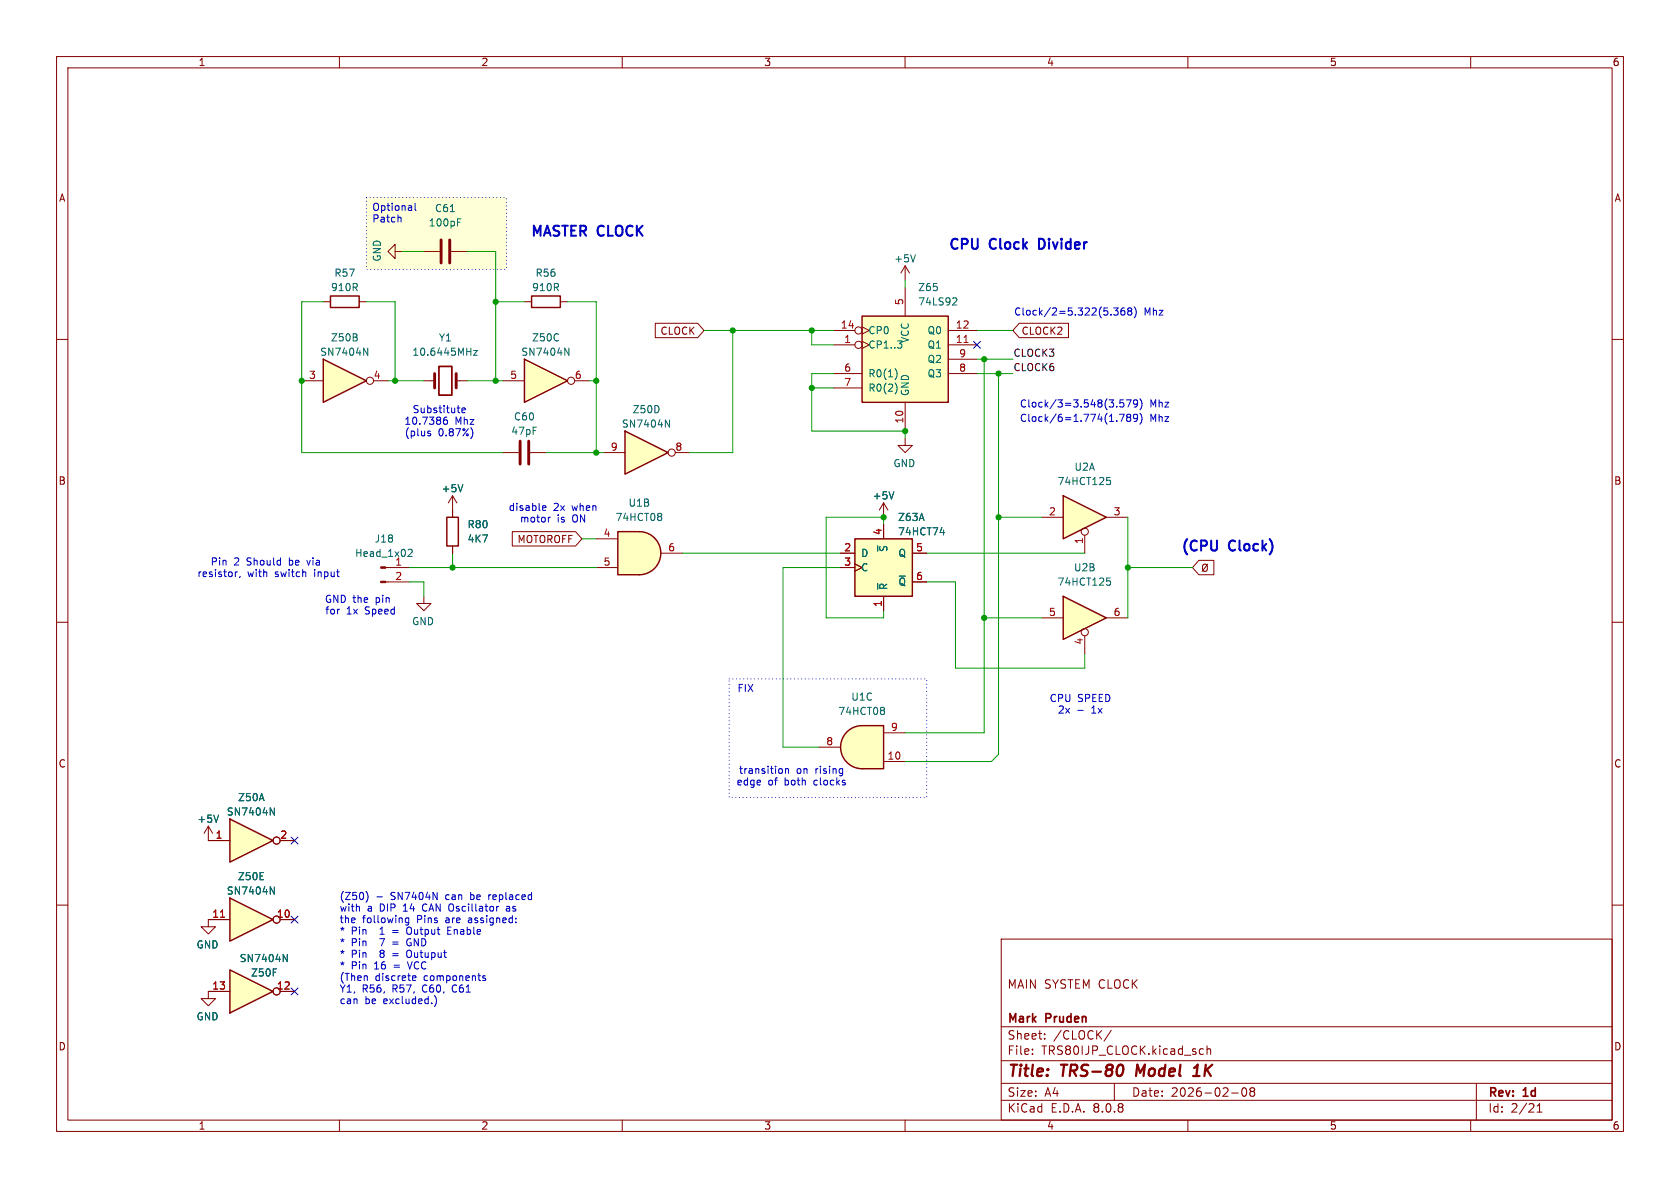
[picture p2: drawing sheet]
<svg xmlns="http://www.w3.org/2000/svg" width="297mm" height="210mm" viewBox="0 0 297 210" stroke-linecap="round" stroke-linejoin="round" font-family="sans-serif">
<defs><g id="words">
<g font-size="2.8" fill="#840000">
<text x="178" y="190.9">Title:</text>
<text x="187.7" y="190.9">TRS-80</text>
<text x="201.7" y="190.9">Model</text>
<text x="212.7" y="190.9">1K</text>
</g>
<g font-size="2.5" fill="#0000c2">
<text x="93.7" y="41.9">MASTER CLOCK</text>
<text x="167.5" y="44.6">CPU</text>
<text x="175" y="44.6">Clock</text>
<text x="184.3" y="44.6">Divider</text>
<text x="208.6" y="97.9">(CPU</text>
<text x="217.3" y="97.9">Clock)</text>
</g>
<g font-size="2.1" fill="#840000">
<text x="178" y="175">MAIN SYSTEM CLOCK</text>
<text x="178" y="184">Sheet:</text>
<text x="178" y="181.2">Mark</text>
<text x="185" y="181.2">Pruden</text>
<text x="186.2" y="184">/CLOCK/</text>
<text x="178" y="186.7">File:</text>
<text x="184.1" y="186.7">TRS80IJP_CLOCK.kicad_sch</text>
<text x="178" y="196.9">KiCad</text>
<text x="178" y="194.1">Size:</text>
<text x="184.7" y="194.1">A4</text>
<text x="185.7" y="196.9">E.D.A.</text>
<text x="193.3" y="196.9">8.0.8</text>
<text x="200" y="194.1">Date:</text>
<text x="207" y="194.1">2026-02-08</text>
<text x="263" y="194.3">Rev:</text>
<text x="263" y="196.9">Id:</text>
<text x="267.1" y="196.9">2/21</text>
<text x="269.4" y="194.3">1d</text>
</g>
<g font-size="1.8" fill="#840000">
<text x="35" y="11.9">1</text>
<text x="85" y="11.9">2</text>
<text x="135" y="11.9">3</text>
<text x="185" y="11.9">4</text>
<text x="235" y="11.9">5</text>
<text x="285" y="11.9">6</text>
<text x="10.3" y="35.9">A</text>
<text x="285.3" y="35.9">A</text>
<text x="116.7" y="59.4">CLOCK</text>
<text x="180.5" y="59.4">CLOCK2</text>
<text x="10.3" y="85.9">B</text>
<text x="285.3" y="85.9">B</text>
<text x="91.4" y="96.2">MOTOROFF</text>
<text x="10.3" y="135.9">C</text>
<text x="285.3" y="135.9">C</text>
<text x="10.3" y="185.9">D</text>
<text x="285.3" y="185.9">D</text>
<text x="35" y="199.9">1</text>
<text x="85" y="199.9">2</text>
<text x="135" y="199.9">3</text>
<text x="185" y="199.9">4</text>
<text x="235" y="199.9">5</text>
<text x="285" y="199.9">6</text>
</g>
<g font-size="1.8" fill="#0000c2">
<text x="65.7" y="37.6">Optional</text>
<text x="65.7" y="39.6">Patch</text>
<text x="179.2" y="56">Clock/2=5.322(5.368)</text>
<text x="202.2" y="56">Mhz</text>
<text x="71.4" y="75.3">10.7386</text>
<text x="71.5" y="77.3">(plus</text>
<text x="72.8" y="73.2">Substitute</text>
<text x="77.5" y="77.3">0.87%)</text>
<text x="80.4" y="75.3">Mhz</text>
<text x="180.2" y="72.2">Clock/3=3.548(3.579)</text>
<text x="180.2" y="74.8">Clock/6=1.774(1.789)</text>
<text x="203.3" y="72.2">Mhz</text>
<text x="203.3" y="74.8">Mhz</text>
<text x="89.8" y="90.5">disable</text>
<text x="91.8" y="92.6">motor</text>
<text x="97.8" y="90.5">2x</text>
<text x="98.5" y="92.6">is</text>
<text x="101.2" y="90.5">when</text>
<text x="101.3" y="92.6">ON</text>
<text x="37.1" y="100.2">Pin</text>
<text x="41.3" y="100.2">2</text>
<text x="43.7" y="100.2">Should</text>
<text x="51.4" y="100.2">be</text>
<text x="54.8" y="100.2">via</text>
<text x="34.8" y="102.2">resistor,</text>
<text x="43.8" y="102.2">with</text>
<text x="48.7" y="102.2">switch</text>
<text x="55.8" y="102.2">input</text>
<text x="57.3" y="106.8">GND the</text>
<text x="66.5" y="106.8">pin</text>
<text x="57.4" y="108.8">for</text>
<text x="61.2" y="108.8">1x</text>
<text x="64.6" y="108.8">Speed</text>
<text x="130.3" y="122.5">FIX</text>
<text x="185.5" y="124.3">CPU</text>
<text x="190.5" y="124.3">SPEED</text>
<text x="186.9" y="126.3">2x</text>
<text x="193.1" y="126.3">1x</text>
<text x="130.5" y="137">transition</text>
<text x="140.8" y="137">on</text>
<text x="144.3" y="137">rising</text>
<text x="130.1" y="139">edge</text>
<text x="135.8" y="139">of</text>
<text x="138.8" y="139">both</text>
<text x="144.2" y="139">clocks</text>
<text x="59.9" y="159.3">(Z50)</text>
<text x="59.9" y="161.4">with</text>
<text x="64.9" y="161.4">a</text>
<text x="67.2" y="161.4">DIP</text>
<text x="69.2" y="159.3">SN7404N</text>
<text x="71.6" y="161.4">14</text>
<text x="75.1" y="161.4">CAN Oscillator</text>
<text x="79.1" y="159.3">can</text>
<text x="83.6" y="159.3">be</text>
<text x="87" y="159.3">replaced</text>
<text x="90.4" y="161.4">as</text>
<text x="59.9" y="163.4">the</text>
<text x="59.9" y="165.4">*</text>
<text x="59.9" y="167.5">*</text>
<text x="62.1" y="165.4">Pin</text>
<text x="62.1" y="167.5">Pin</text>
<text x="64.1" y="163.4">following</text>
<text x="67.4" y="165.4">1</text>
<text x="67.4" y="167.5">7</text>
<text x="69.8" y="165.4">=</text>
<text x="69.8" y="167.5">=</text>
<text x="72.6" y="165.4">Output</text>
<text x="72.6" y="167.5">GND</text>
<text x="73.8" y="163.4">Pins</text>
<text x="79.1" y="163.4">are</text>
<text x="80" y="165.4">Enable</text>
<text x="83.3" y="163.4">assigned:</text>
<text x="59.9" y="169.5">*</text>
<text x="59.9" y="171.6">*</text>
<text x="59.9" y="173.6">(Then</text>
<text x="62.1" y="169.5">Pin</text>
<text x="62.1" y="171.6">Pin</text>
<text x="66.3" y="171.6">16</text>
<text x="66.3" y="173.6">discrete</text>
<text x="67.4" y="169.5">8</text>
<text x="69.8" y="169.5">=</text>
<text x="69.9" y="171.6">=</text>
<text x="72.6" y="169.5">Outuput</text>
<text x="72.6" y="171.6">VCC</text>
<text x="75" y="173.6">components</text>
<text x="59.9" y="175.7">Y1,</text>
<text x="59.9" y="177.7">can</text>
<text x="64" y="175.7">R56,</text>
<text x="64.5" y="177.7">be</text>
<text x="67.9" y="177.7">excluded.)</text>
<text x="69.5" y="175.7">R57,</text>
<text x="74.9" y="175.7">C60,</text>
<text x="80.4" y="175.7">C61</text>
</g>
<g font-size="1.8" fill="#006464">
<text x="75.7" y="40.2">100pF</text>
<text x="76.8" y="37.7">C61</text>
<text x="67.5" y="46.3" transform="rotate(-90 67.5 46.3)">GND</text>
<text x="158" y="46.6">+5V</text>
<text x="58.4" y="51.7">910R</text>
<text x="59" y="49.1">R57</text>
<text x="94" y="51.7">910R</text>
<text x="94.6" y="49.1">R56</text>
<text x="162.2" y="51.7">Z65</text>
<text x="153.4" y="59.3">CP0</text>
<text x="162.2" y="54.2">74LS92</text>
<text x="163.9" y="59.3">Q0</text>
<text x="56.5" y="63.1">SN7404N</text>
<text x="58.4" y="60.6">Z50B</text>
<text x="72.8" y="63.1">10.6445MHz</text>
<text x="77.5" y="60.6">Y1</text>
<text x="92.1" y="63.1">SN7404N</text>
<text x="94" y="60.6">Z50C</text>
<text x="153.4" y="61.8">CP1..3</text>
<text x="160.9" y="60.7" transform="rotate(-90 160.9 60.7)">VCC</text>
<text x="163.9" y="61.8">Q1</text>
<text x="163.9" y="64.4">Q2</text>
<text x="153.4" y="66.9">R0(1)</text>
<text x="153.4" y="69.4">R0(2)</text>
<text x="160.9" y="70.1" transform="rotate(-90 160.9 70.1)">GND</text>
<text x="163.9" y="66.9">Q3</text>
<text x="90.3" y="77.1">47pF</text>
<text x="90.8" y="74.5">C60</text>
<text x="109.8" y="75.8">SN7404N</text>
<text x="111.7" y="73.3">Z50D</text>
<text x="157.8" y="82.8">GND</text>
<text x="189.9" y="83.4">U2A</text>
<text x="78" y="87.2">+5V</text>
<text x="111" y="89.8">U1B</text>
<text x="154.2" y="88.5">+5V</text>
<text x="186.9" y="86">74HCT125</text>
<text x="82.6" y="93.6">R80</text>
<text x="108.7" y="92.3">74HCT08</text>
<text x="158.7" y="92.3">Z63A</text>
<text x="158.7" y="94.8">74HCT74</text>
<text x="62.7" y="98.7">Head_1x02</text>
<text x="66.2" y="96.1">J18</text>
<text x="82.6" y="96.1">4K7</text>
<text x="152.1" y="98.7">D</text>
<text x="152.1" y="101.2">C</text>
<text x="157.1" y="97.7" transform="rotate(-90 157.1 97.7)">~{S}</text>
<text x="158.7" y="98.7">Q</text>
<text x="189.8" y="101.2">U2B</text>
<text x="157.1" y="104.4" transform="rotate(-90 157.1 104.4)">~{R}</text>
<text x="158.7" y="103.7">~{Q}</text>
<text x="186.9" y="103.7">74HCT125</text>
<text x="72.8" y="110.7">GND</text>
<text x="150.4" y="124.1">U1C</text>
<text x="148.1" y="126.6">74HCT08</text>
<text x="42" y="141.8">Z50A</text>
<text x="34.8" y="145.6">+5V</text>
<text x="40" y="144.4">SN7404N</text>
<text x="42" y="155.8">Z50E</text>
<text x="40" y="158.3">SN7404N</text>
<text x="34.7" y="167.9">GND</text>
<text x="42.3" y="170.3">SN7404N</text>
<text x="44.3" y="172.8">Z50F</text>
<text x="34.7" y="180.6">GND</text>
</g>
<g font-size="1.8" fill="#a90000">
<text x="148.5" y="58.2">14</text>
<text x="159.8" y="54" transform="rotate(-90 159.8 54)">5</text>
<text x="168.9" y="58.2">12</text>
<text x="149.2" y="60.7">1</text>
<text x="149.2" y="65.8">6</text>
<text x="168.9" y="60.7">11</text>
<text x="169.5" y="65.8">8</text>
<text x="169.5" y="63.2">9</text>
<text x="54.5" y="67.1">3</text>
<text x="66" y="67.1">4</text>
<text x="90.1" y="67.1">5</text>
<text x="101.5" y="67.1">6</text>
<text x="149.2" y="68.3">7</text>
<text x="159.8" y="75" transform="rotate(-90 159.8 75)">10</text>
<text x="107.9" y="79.8">9</text>
<text x="119.3" y="79.8">8</text>
<text x="106.6" y="95">4</text>
<text x="156" y="94.7" transform="rotate(-90 156 94.7)">4</text>
<text x="185.3" y="91.2">2</text>
<text x="196.8" y="91.2">3</text>
<text x="69.8" y="100.1">1</text>
<text x="106.6" y="100.1">5</text>
<text x="118" y="97.5">6</text>
<text x="149.2" y="97.5">2</text>
<text x="149.2" y="100.1">3</text>
<text x="161.9" y="97.5">5</text>
<text x="191.5" y="96.3" transform="rotate(-90 191.5 96.3)">1</text>
<text x="69.8" y="102.6">2</text>
<text x="156" y="107.4" transform="rotate(-90 156 107.4)">1</text>
<text x="161.9" y="102.6">6</text>
<text x="185.3" y="109">5</text>
<text x="196.8" y="109">6</text>
<text x="191.5" y="114.1" transform="rotate(-90 191.5 114.1)">4</text>
<text x="146" y="131.8">8</text>
<text x="157.4" y="129.3">9</text>
<text x="156.8" y="134.4">10</text>
<text x="38" y="148.3">1</text>
<text x="49.5" y="148.3">2</text>
<text x="37.4" y="162.3">11</text>
<text x="48.9" y="162.3">10</text>
<text x="37.4" y="175">13</text>
<text x="48.9" y="175">12</text>
</g>
<g font-size="1.8" fill="#0f0f0f">
<text x="179.1" y="65.7">CLOCK6</text>
<text x="179.1" y="63.2">CLOCK3</text>
</g>
</g></defs>
<g fill="none" stroke="#840000" stroke-width=".18">
<path d="M10 10h277v190h-277zM12 12h273v186h-273zM60 10v2M110 10v2M160 10v2M210 10v2M260 10v2M10 60h2M285 60h2M10 110h2M285 110h2M10 160h2"/>
<path d="M177 166h108v32h-108zM285 160h2M60 198v2M110 198v2M160 198v2M177 194.5h108M177 191.5h108M177 187.5h108M177 181.5h108M182.5 186.3v.1M182.5 185.5v.1M184.7 183.6v.1"/>
<path d="M184.7 182.8v.1M196.5 182.1l-1.3 2M197 191.5v3M210 198v2M212.3 185.4l.4 .1M212.7 186.3l-.4 .1M213.4 185.5l.2-.1 .4 .1v.9M213.4 184.9v1.5M217.7 193.2h1.2M219.7 192.4l.2-.1a.81 .81 0 0 1 .6 .6 .81 .81 0 0 1-.3 .8l-.2 .1a.81 .81 0 0 1-.3-1.4zM221.2 192.9l-.2-.2 .2-.4 .5 .1 .1 .2-.3 .3M221.2 192.9l-.2 .3v.5l.2 .1 .5-.1 .1-.2-.1-.4-.2-.2"/>
<path d="M221.2 192.9h.3M260 198v2M261 191.5v6.5M271.7 196.6h.9M271.7 195.5l.5-.4v1.5"/>
</g>
<path d="M198.4 188.3a1.31 1.31 0 0 1 0 1.5M201.1 188.2l-.3 2M210.9 190.2h1.2M211.1 188.8l.6-.6-.2 2" fill="none" stroke="#840000" stroke-width=".4"/>
<path d="M64.8 34.9h24.7v12.7h-24.7z" fill="#feffd6"/>
<path d="M92.7 53.3h1.3M99.1 53.3h1.2M80 90.2v1.2M80 96.5v1.3M74.9 105.4v1.3h1.3l-1.3 1.3-1.2-1.3h1.2M36.8 175.3v1.2h1.3l-1.3 1.3-1.2-1.3h1.2" fill="none" stroke="#840000" stroke-width=".18"/>
<path d="M94 52.3h5.1v2.1h-5.1zM79 91.4h2v5.1h-2z" fill="none" stroke="#840000" stroke-width=".25"/>
<path d="M113 94a3.8 3.8 0 0 1 3.8 3.8 3.8 3.8 0 0 1-3.8 3.8z" fill="#ffffc2" stroke="#ffffc2" stroke-width=".18"/>
<path d="M109.2 94h3.8v7.6h-3.8z" fill="#ffffc2"/>
<path d="M109.2 94h3.8a3.8 3.8 0 0 1 3.8 3.8 3.8 3.8 0 0 1-3.8 3.8h-3.8z" fill="none" stroke="#840000" stroke-width=".25"/>
<path d="M105.4 95.3h3.8M116.8 97.8h3.8M105.4 100.3h3.8" fill="none" stroke="#840000" stroke-width=".18"/>
<path d="M116.7 90.7l.3 .3-.3 .3 .3 .2v.3l-.3 .2" fill="none" stroke="#006464" stroke-width=".18"/>
<path d="M110.5 76.2l7.6 3.8-7.6 3.8z" fill="#ffffc2"/>
<path d="M110.5 76.2l7.6 3.8-7.6 3.8z" fill="none" stroke="#840000" stroke-width=".25"/>
<g fill="none" stroke="#840000" stroke-width=".18">
<path d="M106.7 80h3.8M119.4 80h2.5"/>
<circle cx="118.7" cy="80" r=".63"/>
</g>
<path d="M117.6 74.2l.8 1.3v-1.3" fill="none" stroke="#006464" stroke-width=".18"/>
<path d="M152.4 55.9h15.2v15.2h-15.2z" fill="#ffffc2"/>
<path d="M58.4 52.3h5.1v2.1h-5.1zM152.4 55.9h15.2v15.2h-15.2z" fill="none" stroke="#840000" stroke-width=".25"/>
<g fill="none" stroke="#840000" stroke-width=".18">
<path d="M57.1 53.3h1.3M63.5 53.3h1.3M69.8 44.5v-1.3l-1.2 1.3 1.2 1.2v-1.2h1.3M74.9 44.5h2.8M79.8 44.5h2.7M147.3 58.4h3.8M152.4 57.8l1.3 .6-1.3 .7M160 47v2.5M160 50.8v5.1M160 47l-.7 1.3M160 47l.8 1.3M167.6 58.4h5.1"/>
<path d="M147.3 61h3.8M147.3 66h5.1M147.3 68.6h5.1M152.4 60.3l1.3 .7-1.3 .6M160 71.1v5.1M167.6 61h5.1M167.6 66h5.1M167.6 63.5h5.1"/>
<circle cx="151.8" cy="58.4" r=".63"/>
<circle cx="151.8" cy="61" r=".63"/>
</g>
<path d="M79.6 37.4h.7M80.9 39.3h.4M80.9 38.7h.6M161.8 45l-.4 1.3M168.6 52.6l.4 .1 .2 .3-.8 .9h.8M158.3 65.2a1.49 1.49 0 0 1 0 1.8M158.3 67.8a1.49 1.49 0 0 1 0 1.8M158.7 60.3h.7M159.4 61.3l-.1 .2" fill="none" stroke="#006464" stroke-width=".18"/>
<path d="M170.4 60.5h.7" fill="none" stroke="#a90000" stroke-width=".18"/>
<path d="M78 42.4v4.1M79.5 42.4v4.1" fill="none" stroke="#840000" stroke-width=".51"/>
<path d="M92.7 63.5l7.6 3.8-7.6 3.8z" fill="#ffffc2"/>
<path d="M92.7 63.5l7.6 3.8-7.6 3.8z" fill="none" stroke="#840000" stroke-width=".25"/>
<g fill="none" stroke="#840000" stroke-width=".18">
<path d="M74.9 67.3h1.9M80.6 67.3h1.9M88.9 67.3h3.8M101.6 67.3h2.5M160 77.5v1.2h1.3l-1.3 1.3-1.3-1.3h1.3"/>
<circle cx="101" cy="67.3" r=".63"/>
</g>
<path d="M83.7 62h.7l-.7 .8h.7M99.8 61.5l.8 1.3v-1.3" fill="none" stroke="#006464" stroke-width=".18"/>
<path d="M77.6 64.8h2.3v5.1h-2.3z" fill="none" stroke="#840000" stroke-width=".3"/>
<path d="M76.8 66v2.6M80.6 66v2.6" fill="none" stroke="#840000" stroke-width=".51"/>
<path d="M40.6 171.5l7.7 3.8-7.7 3.8z" fill="#ffffc2"/>
<path d="M40.6 171.5l7.7 3.8-7.7 3.8z" fill="none" stroke="#840000" stroke-width=".25"/>
<g fill="none" stroke="#840000" stroke-width=".18">
<path d="M36.8 175.3h3.8M49.5 175.3h2.6"/>
<circle cx="48.9" cy="175.3" r=".63"/>
</g>
<path d="M50.1 168.7l.7 1.3v-1.3" fill="none" stroke="#006464" stroke-width=".18"/>
<path d="M40.6 158.8l7.7 3.8-7.7 3.8z" fill="#ffffc2"/>
<path d="M40.6 158.8l7.7 3.8-7.7 3.8z" fill="none" stroke="#840000" stroke-width=".25"/>
<g fill="none" stroke="#840000" stroke-width=".18">
<path d="M68.2 102.9h4.2M68.2 100.3h4.2M36.8 162.6h3.8M49.5 162.6h2.6"/>
<circle cx="48.9" cy="162.6" r=".63"/>
</g>
<path d="M39 162.1h.7" fill="none" stroke="#a90000" stroke-width=".18"/>
<path d="M72.2 97.2l.4-.1 .3 .4-.8 .9h.8M47.8 156.8l.7 1.3v-1.3" fill="none" stroke="#006464" stroke-width=".18"/>
<g fill="#840000" stroke="#840000" stroke-width=".18">
<path d="M67.3 102.7h.9v.3h-.9z"/>
<path d="M67.3 100.2h.9v.3h-.9z"/>
</g>
<path d="M188 87.6l7.6 3.8-7.6 3.9z" fill="#ffffc2"/>
<path d="M188 87.6l7.6 3.8-7.6 3.9z" fill="none" stroke="#840000" stroke-width=".25"/>
<g fill="none" stroke="#840000" stroke-width=".18">
<path d="M184.1 91.4h3.9M191.8 94.6v3.2M195.6 91.4h3.8"/>
<circle cx="191.8" cy="94" r=".63"/>
</g>
<path d="M195.7 84.4h.6M195.8 84.9h.3l.2 .2-.1 .5-.4 .1" fill="none" stroke="#006464" stroke-width=".18"/>
<path d="M57.1 63.5l7.7 3.8-7.7 3.8z" fill="#ffffc2"/>
<path d="M57.1 63.5l7.7 3.8-7.7 3.8z" fill="none" stroke="#840000" stroke-width=".25"/>
<g fill="none" stroke="#840000" stroke-width=".18">
<path d="M53.3 67.3h3.8M66 67.3h2.6"/>
<circle cx="65.4" cy="67.3" r=".63"/>
</g>
<path d="M64.3 61.5l.7 1.3v-1.3" fill="none" stroke="#006464" stroke-width=".18"/>
<path d="M149.7 129.4a3.8 3.8 0 0 1 2.7-1.1v7.6a3.8 3.8 0 0 1-3.5-2.4 3.8 3.8 0 0 1 .8-4.1z" fill="#ffffc2" stroke="#ffffc2" stroke-width=".18"/>
<path d="M152.4 128.3h3.8v7.6h-3.8z" fill="#ffffc2"/>
<path d="M149.7 129.4a3.8 3.8 0 0 1 2.7-1.1h3.8v7.6h-3.8a3.8 3.8 0 0 1-3.5-2.4 3.8 3.8 0 0 1 .8-4.1z" fill="none" stroke="#840000" stroke-width=".25"/>
<path d="M80 87.6l.8 1.3M80 87.6v2.6M80 87.6l-.8 1.3M88.9 80h2.8M93.7 80h2.8M144.8 132.1h3.8M156.2 134.6h3.8M156.2 129.5h3.8M36.8 162.6v1.2h1.3l-1.3 1.3-1.2-1.3h1.2" fill="none" stroke="#840000" stroke-width=".18"/>
<path d="M81.8 85.7l-.4 1.2M156.1 125l.3 .3-.3 .3 .3 .2v.3l-.3 .2" fill="none" stroke="#006464" stroke-width=".18"/>
<path d="M91.9 78v4M93.5 78v4" fill="none" stroke="#840000" stroke-width=".51"/>
<path d="M151.1 95.3h10.2v10.1h-10.2z" fill="#ffffc2"/>
<path d="M151.1 95.3h10.2v10.1h-10.2z" fill="none" stroke="#840000" stroke-width=".25"/>
<path d="M148.6 97.8h2.5M151.1 99.7l1.3 .6-1.3 .7M156.2 92.7v2.6M161.3 97.8h2.5M148.6 100.3h2.5M156.2 105.4v2.6M161.3 102.9h2.5" fill="none" stroke="#840000" stroke-width=".18"/>
<path d="M166.2 94.1h.8M166.8 93.7v.9M155.2 103.2v1" fill="none" stroke="#006464" stroke-width=".18"/>
<path d="M188 105.4l7.6 3.8-7.6 3.8z" fill="#ffffc2"/>
<path d="M188 105.4l7.6 3.8-7.6 3.8z" fill="none" stroke="#840000" stroke-width=".25"/>
<g fill="none" stroke="#840000" stroke-width=".18">
<path d="M156.2 88.9l.8 1.3M156.2 88.9v2.5M156.2 88.9l-.8 1.3M184.1 109.2h3.9M191.8 112.4v3.2M195.6 109.2h3.8M36.8 146.1l-.7 1.2M36.8 146.1v2.5M36.8 146.1l.8 1.2"/>
<circle cx="191.8" cy="111.8" r=".63"/>
</g>
<path d="M158 86.9l-.4 1.3M195.7 102.2h.6M195.8 102.7h.3l.2 .2-.1 .5h-.4M38.6 144.1l-.4 1.3" fill="none" stroke="#006464" stroke-width=".18"/>
<path d="M40.6 144.8l7.7 3.8-7.7 3.8z" fill="#ffffc2"/>
<path d="M40.6 144.8l7.7 3.8-7.7 3.8z" fill="none" stroke="#840000" stroke-width=".25"/>
<g fill="none" stroke="#840000" stroke-width=".18">
<path d="M115.8 57.1h7.5l1.2 1.3-1.2 1.3h-7.5zM180.2 57.1h8.7v2.6h-8.7l-1.1-1.3zM80 90.2v1.2M80 96.5v1.3M90.6 94h11.2l1.1 1.3-1.1 1.2h-11.2zM148.6 97.8h2.5M151.1 99.7l1.3 .6-1.3 .7M156.2 92.7v2.6M161.3 97.8h2.5M211.9 99.1h2.7v2.5h-2.7l-1.1-1.3zM212.7 99.9l.2-.2a.43 .43 0 0 1 .5 .5v.4a.42 .42 0 0 1-.4 .4 .42 .42 0 0 1-.4-.4zM213.5 99.7l-1 1.3"/>
<path d="M148.6 100.3h2.5M156.2 105.4v2.6M161.3 102.9h2.5M36.8 148.6h3.8M49.5 148.6h2.6M36.8 175.3h3.8M36.8 162.6h3.8M49.5 175.3h2.6M49.5 162.6h2.6"/>
<circle cx="48.9" cy="148.6" r=".63"/>
<circle cx="48.9" cy="162.6" r=".63"/>
<circle cx="48.9" cy="175.3" r=".63"/>
</g>
<path d="M81.8 85.7l-.4 1.2M158 86.9l-.4 1.3M166.2 94.1h.8M166.8 93.7v.9M155.2 103.2v1M38.6 144.1l-.4 1.3M47.8 142.8l.7 1.3v-1.3M47.8 156.8l.7 1.3v-1.3M50.1 168.7l.7 1.3v-1.3" fill="none" stroke="#006464" stroke-width=".18"/>
<g fill="none" stroke="#0000c2" stroke-width=".18">
<path d="M70.9 38.6v.6M73.4 35.9v1.1l.2 .2M196.9 54.4h.8l-.5 .5 .4 .1v.6l-.2 .1-.5-.1M198.8 54.4l-.4 .1a.86 .86 0 0 0 0 1.2l.4-.1 .1-.4-.3-.3h-.2l-.2 .3M199.6 55l-.2-.3 .2-.3h.2l.3 .3-.3 .3M199.6 55l-.2 .2v.4l.2 .1 .4-.1 .1-.1v-.3l-.3-.2M199.6 55h.2M200.5 54.3a1.46 1.46 0 0 1 0 1.9M75.8 76.6l.3 .1 .1 .2-.2 .2h-.3M75.8 76.2l.3 .1M78.6 73.9a.99 .99 0 0 0-.1 1h.5l.1-.4-.2-.3h-.3l-.2 .3M80.8 72.1h.5"/>
<path d="M81.2 73h.1M81.7 72.5l.6-.1-.1-.2-.4-.1-.1 .2v.6h.5M83.5 76.1v.9M197.9 73.2h.8l-.5 1.3M198.6 70.7h-.6v.6l.1-.1h.5l.1 .2-.1 .4-.2 .2-.4-.2M199.1 70.7h.9l-.6 1.3M199.4 73.8l-.2-.3 .2-.3h.3l.2 .3-.2 .3M199.4 73.8l-.2 .2v.4l.2 .1 .4-.1 .1-.1v-.3l-.2-.2M199.4 73.8h.3M201.1 71.2l-.2 .3-.4-.1-.1-.2 .1-.5h.4l.1 .1a.84 .84 0 0 1-.3 1.2h-.2M201.1 73.8l-.2 .2h-.4l-.1-.2 .1-.5 .4-.1 .1 .1a.84 .84 0 0 1-.3 1.2h-.2M201.5 70.5a1.46 1.46 0 0 1 0 1.9"/>
<path d="M201.5 73a1.46 1.46 0 0 1 0 2M96 90.2h.5M96 89.5l.3-.1 .2 .3-.6 .1M97.3 91.4l-.4 .3M41.6 101.1v.8M42 101.1l-.4 .2M42.4 101.9l-.1 .2M138.2 135.9l.1 .2-.1 .6M138.9 136l.1-.1h.3l.1 .8M138.9 135.9v.8M190.5 125.6h1M64.7 157.6a1.46 1.46 0 0 1 0 1.9"/>
<path d="M66.6 158.5h1M86.4 158.2v.8M86.7 158.2l-.3 .2M72 170l.4 1.3M72.1 163.9a.9 .9 0 0 0 0 1.2M72.1 168a.9 .9 0 0 0 0 1.2M72.1 166l-.2 .5 .2 .6M72.3 162.3v1l-.3 .2h-.3M72.3 162.3h-.4l-.2 .2 .1 .6h.5M73 173.3h.5M73 172.5h.3l.2 .3-.6 .1M77.1 176.5v.9l-.3 .5"/>
<path d="M79.2 164.5h.4M79.2 163.9v1.3h.6M85.8 172.5h-.3l-.2 .2 .1 .2 .4 .1v.3h-.5M90 160.6h-.3l-.2 .2 .1 .2 .4 .1"/>
</g>
<path d="M64.8 34.9h24.7v12.7h-24.7zM128.9 120h34.9v21h-34.9z" fill="none" stroke="#0000c2" stroke-width=".18" stroke-dasharray="0 .6"/>
<g fill="none" stroke="#009600" stroke-width=".18">
<path d="M57.1 53.3h-3.8v26.7h35.6M64.8 53.3h5v14M71.1 44.5h3.8M82.5 44.5h5.1v22.8M87.6 53.3h5.1M100.3 53.3h5.1v26.7M124.5 58.4h22.8M129.5 58.4v21.6h-7.6M143.5 58.4v2.6h3.8M160 49.5v1.3M172.7 58.4h6.4M68.6 67.3h6.3"/>
<path d="M82.5 67.3h6.4M104.1 67.3h1.3M143.5 68.6h3.8M147.3 66h-3.8v10.2h16.5v1.3M172.7 66h6.4M172.7 63.5h6.4M174 63.5v66h-14M176.5 66v67.4l-1.2 1.2h-15.3M80 97.8v2.5M96.5 80h10.2M102.9 95.3h2.5M120.6 97.8h28"/>
<path d="M156.2 92.7v-1.3h-10.2v17.8h10.2v-1.2M163.8 97.8h28M176.5 91.4h7.6M199.4 91.4v17.8M72.4 100.3h33M72.4 102.9h2.5v2.5M148.6 100.3h-10.2v31.8h6.4M163.8 102.9h5.1v15.2h22.9v-2.5M174 109.2h10.1M199.4 100.3h11.4"/>
</g>
<path d="M172.1 60.4l1.2 1.2M173.3 60.4l-1.2 1.2M51.5 148l1.2 1.2M52.7 148l-1.2 1.2M51.5 162l1.2 1.2M51.5 174.7l1.2 1.2M52.7 162l-1.2 1.2M52.7 174.7l-1.2 1.2" fill="none" stroke="#000084" stroke-width=".18"/>
<path d="M39 162.1h.7" fill="none" stroke="#a90000" stroke-width=".18"/>
<g fill="#009600" stroke="#009600" stroke-width=".18">
<circle cx="129.5" cy="58.4" r=".46"/>
<circle cx="174" cy="63.5" r=".46"/>
<circle cx="160" cy="76.2" r=".46"/>
<circle cx="143.5" cy="58.4" r=".46"/>
<circle cx="176.5" cy="66" r=".46"/>
<circle cx="69.8" cy="67.3" r=".46"/>
<circle cx="53.3" cy="67.3" r=".46"/>
<circle cx="80" cy="100.3" r=".46"/>
<circle cx="176.5" cy="91.4" r=".46"/>
<circle cx="156.2" cy="91.4" r=".46"/>
<circle cx="174" cy="109.2" r=".46"/>
<circle cx="199.4" cy="100.3" r=".46"/>
<circle cx="143.5" cy="68.6" r=".46"/>
<circle cx="87.6" cy="53.3" r=".46"/>
<circle cx="105.4" cy="67.3" r=".46"/>
<circle cx="87.6" cy="67.3" r=".46"/>
<circle cx="105.4" cy="80" r=".46"/>
</g>
<use href="#words"/>
</svg>
